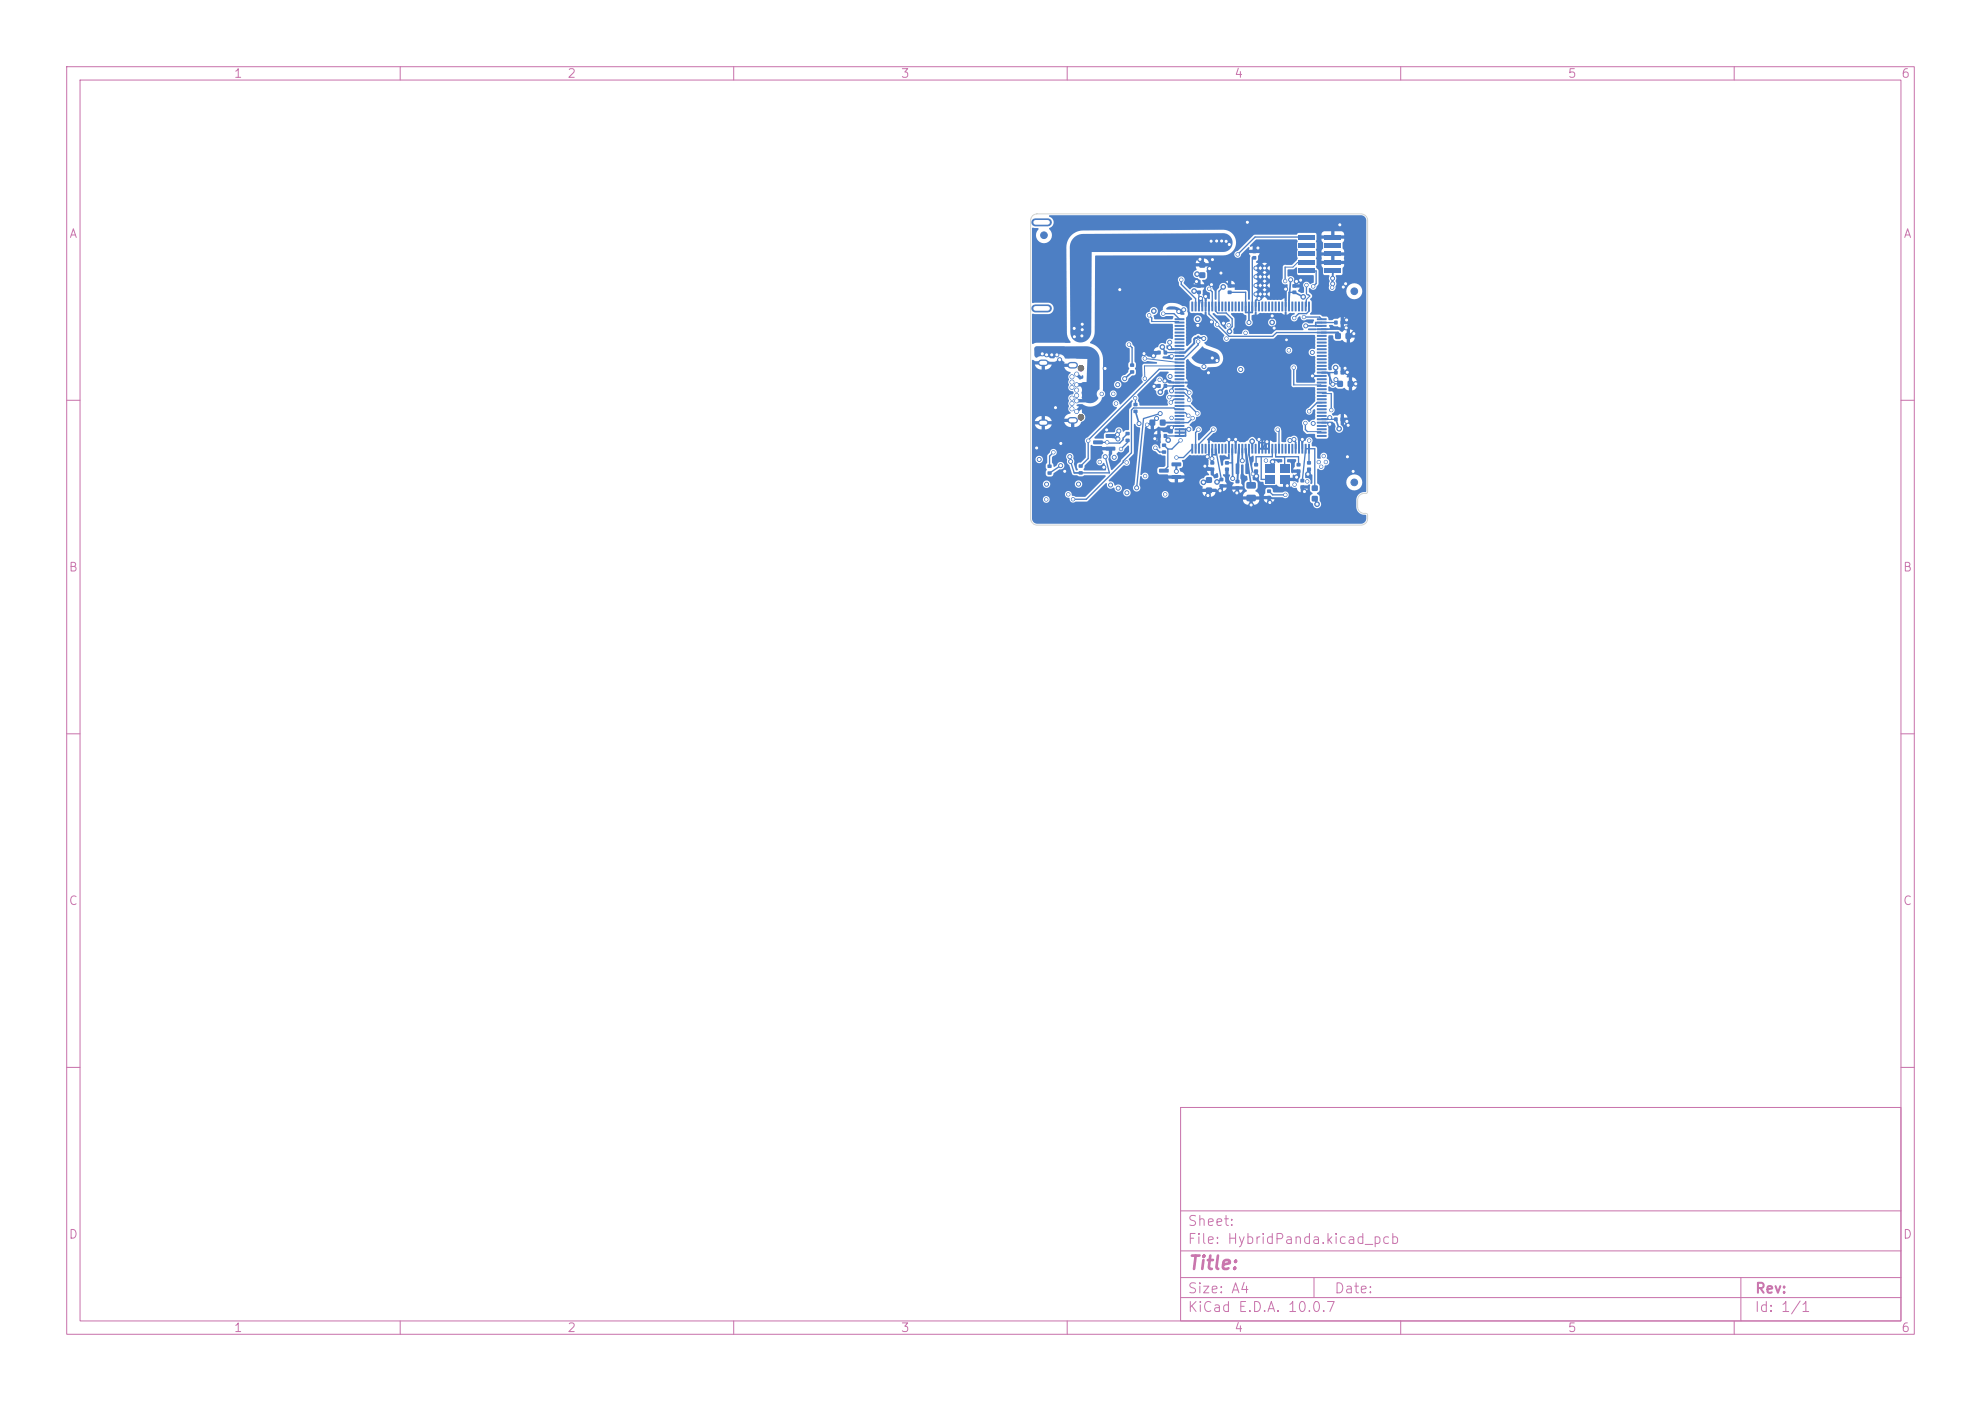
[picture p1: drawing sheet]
<svg xmlns="http://www.w3.org/2000/svg" width="297mm" height="210mm" viewBox="0 0 297 210" stroke-linecap="round" stroke-linejoin="round" font-family="sans-serif">
<defs><g id="words">
<text font-size="2" fill="#c872ab" x="178" y="190.8">Title:</text>
<g font-size="1.5" fill="#c872ab">
<text x="178" y="184.1">Sheet:</text>
<text x="178" y="186.8">File: HybridPanda.kicad_pcb</text>
<text x="178" y="197">KiCad E.D.A. 10.0.7</text>
<text x="178" y="194.2">Size: A4</text>
<text x="200" y="194.2">Date:</text>
<text x="263" y="197">Id: 1/1</text>
<text x="263" y="194.2">Rev:</text>
</g>
<g font-size="1.3" fill="#c872ab">
<text x="35" y="12">1</text>
<text x="85" y="12">2</text>
<text x="135" y="12">3</text>
<text x="185" y="12">4</text>
<text x="235" y="12">5</text>
<text x="285" y="12">6</text>
<text x="10.3" y="36">A</text>
<text x="285.3" y="36">A</text>
<text x="10.2" y="86">B</text>
<text x="285.2" y="86">B</text>
<text x="10.2" y="136">C</text>
<text x="285.2" y="136">C</text>
<text x="10.2" y="186">D</text>
<text x="285.2" y="186">D</text>
<text x="35" y="200">1</text>
<text x="85" y="200">2</text>
<text x="135" y="200">3</text>
<text x="185" y="200">4</text>
<text x="235" y="200">5</text>
<text x="285" y="200">6</text>
</g>
</g></defs>
<g fill="none" stroke="#c872ab" stroke-width=".15">
<path d="M10 10h277v190h-277zM12 12h273v186h-273zM60 10v2M110 10v2M160 10v2M210 10v2M260 10v2M10 60h2M285 60h2M10 110h2M285 110h2M10 160h2"/>
<path d="M177 166h108v32h-108zM285 160h2M60 198v2M110 198v2M160 198v2M177 194.5h108M177 191.5h108M177 187.5h108M177 181.5h108M197 191.5v3M210 198v2M260 198v2"/>
<path d="M261 191.5v6.5"/>
</g>
<g fill="#4d7fc4" stroke="#4d7fc4" stroke-width=".15">
<circle cx="189.6" cy="40.2" r=".3"/>
<circle cx="189.6" cy="41.5" r=".3"/>
<circle cx="189.6" cy="42.8" r=".3"/>
<circle cx="189.6" cy="44.1" r=".3"/>
<circle cx="188.3" cy="40.2" r=".3"/>
<circle cx="188.3" cy="41.5" r=".3"/>
<circle cx="188.3" cy="42.8" r=".3"/>
<circle cx="188.3" cy="44.1" r=".3"/>
<circle cx="161.4" cy="56.1" r=".3"/>
<circle cx="160.7" cy="56.5" r=".3"/>
<circle cx="160.7" cy="57.3" r=".3"/>
<circle cx="161.4" cy="57.7" r=".3"/>
<circle cx="160.7" cy="58.1" r=".3"/>
<circle cx="161.4" cy="58.5" r=".3"/>
<circle cx="161.4" cy="59.3" r=".3"/>
<circle cx="160.7" cy="59.7" r=".3"/>
<circle cx="161.4" cy="60.1" r=".3"/>
<circle cx="160.7" cy="60.5" r=".3"/>
<circle cx="160.7" cy="61.3" r=".3"/>
<circle cx="161.4" cy="61.7" r=".3"/>
</g>
<path d="M155.2 33.3h1.9M155.2 46.2h1.9" fill="none" stroke="#4d7fc4" stroke-width="1.2"/>
<path d="M156.1 54.4h.6M160.5 54.7h.6M156.1 63.4h.6M160.5 63h.6" fill="none" stroke="#4d7fc4" stroke-width="1"/>
<g fill="#4d7fc4">
<path d="M190 73.4h.5v.5h-.5z"/>
<path d="M190 74.4h.5v.4h-.5z"/>
<path d="M196.7 72.8h.8v.7h-.8z"/>
<path d="M196.7 74.4h.8v.7h-.8z"/>
<path d="M175.7 71.2h1.3l.1 .5-.1 .1h-1.3l-.1-.1z"/>
<path d="M175.7 69.3h1.3l.1 .5-.1 .1h-1.3l-.1-.1z"/>
<path d="M173.8 70.3h1.3l.1 .5-.1 .1-1.3-.1v-.1z"/>
<path d="M193.8 43.6h.5v.5h-.5z"/>
<path d="M193.8 42.6h.5v.5h-.5z"/>
<path d="M186.9 72.3h1.2l.2 .2v.6l-.2 .2-1.1-.1-.1-.2z"/>
<path d="M186.9 74.2h1.2l.2 .2v.6l-.2 .2-1.1-.1-.1-.2z"/>
<path d="M182.8 71.6h.6v.5h-.6z"/>
<path d="M182.8 72.6h.6v.5h-.6z"/>
<path d="M188.1 69.4h.5v.5h-.5z"/>
<path d="M188.1 70.4h.5v.5h-.5z"/>
<path d="M200 55.6h.5v.5h-.5z"/>
<path d="M201 55.6h.5v.5h-.5z"/>
<path d="M168.8 65.8h.5v.4h-.5z"/>
<path d="M168.8 64.8h.5v.4h-.5z"/>
<path d="M179.8 40.9h.9v.7h-.9z"/>
<path d="M179.8 39.3h.9v.8h-.9z"/>
<path d="M184.1 43.6h.5v.5h-.5z"/>
<path d="M184.1 42.6h.5v.5h-.5z"/>
<path d="M183.7 69.1h.5v.5h-.5z"/>
<path d="M183.7 70.1h.5v.5h-.5z"/>
<path d="M194.4 69.4h.6v.5h-.6z"/>
<path d="M194.4 70.4h.6v.5h-.6z"/>
<path d="M174.5 65.1h.5v.5h-.5z"/>
<path d="M173.5 65.1h.5v.5h-.5z"/>
<path d="M161.7 70.7h.6v.4h-.6z"/>
<path d="M161.7 69.6h.6v.5h-.6z"/>
<path d="M165.8 67h1.3l.1 .5-.1 .1-1.3-.1v-.1z"/>
<path d="M165.8 65.1h1.3l.1 .5-.1 .1-1.3-.1v-.1z"/>
<path d="M163.9 66h1.4v.5l-.1 .1h-1.2l-.1-.1z"/>
<path d="M178.6 66.5l.3 .1-.1 1.4-.2-.1z"/>
<path d="M179.1 66.5l.3 .1-.1 1.4-.2-.1z"/>
<path d="M179.6 66.5l.3 .1-.1 1.4-.2-.1z"/>
<path d="M180.1 66.5l.3 .1-.1 1.4-.2-.1z"/>
<path d="M180.6 66.5l.3 .1-.1 1.4-.2-.1z"/>
<path d="M181.1 66.5l.3 .1-.1 1.4-.2-.1z"/>
<path d="M181.6 66.5l.3 .1-.1 1.4-.2-.1z"/>
<path d="M182.1 66.5l.3 .1-.1 1.4-.2-.1z"/>
<path d="M182.6 66.5l.3 .1-.1 1.4-.2-.1z"/>
<path d="M183.1 66.5l.3 .1-.1 1.4-.2-.1z"/>
<path d="M183.6 66.5l.3 .1-.1 1.4-.2-.1z"/>
<path d="M184.1 66.5l.3 .1-.1 1.4-.2-.1z"/>
<path d="M184.6 66.5l.3 .1-.1 1.4-.2-.1z"/>
<path d="M185.1 66.5l.3 .1-.1 1.4-.2-.1z"/>
<path d="M185.6 66.5l.3 .1-.1 1.4-.2-.1z"/>
<path d="M186.1 66.5l.3 .1-.1 1.4-.2-.1z"/>
<path d="M186.6 66.5l.3 .1-.1 1.4-.2-.1z"/>
<path d="M187.1 66.5l.3 .1-.1 1.4-.2-.1z"/>
<path d="M187.6 66.5l.3 .1-.1 1.4-.2-.1z"/>
<path d="M188.1 66.5l.3 .1-.1 1.4-.2-.1z"/>
<path d="M188.6 66.5l.3 .1-.1 1.4-.2-.1z"/>
<path d="M189.1 66.5l.3 .1-.1 1.4-.2-.1z"/>
<path d="M189.6 66.5l.3 .1-.1 1.4-.2-.1z"/>
<path d="M190.1 66.5l.3 .1-.1 1.4-.2-.1z"/>
<path d="M190.6 66.5l.3 .1-.1 1.4-.2-.1z"/>
<path d="M191.1 66.5l.3 .1-.1 1.4-.2-.1z"/>
<path d="M191.6 66.5l.3 .1-.1 1.4-.2-.1z"/>
<path d="M192.1 66.5l.3 .1-.1 1.4-.2-.1z"/>
<path d="M192.6 66.5l.3 .1-.1 1.4-.2-.1z"/>
<path d="M193.1 66.5l.3 .1-.1 1.4-.2-.1z"/>
<path d="M193.6 66.5l.3 .1-.1 1.4-.2-.1z"/>
<path d="M194.1 66.5l.3 .1-.1 1.4-.2-.1z"/>
<path d="M194.6 66.5l.3 .1-.1 1.4-.2-.1z"/>
<path d="M195.1 66.5l.3 .1-.1 1.4-.2-.1z"/>
<path d="M195.6 66.5l.3 .1-.1 1.4-.2-.1z"/>
<path d="M196.1 66.5l.3 .1-.1 1.4-.2-.1z"/>
<path d="M197.4 65.2h1.4l.1 .2-1.4 .1z"/>
<path d="M197.4 64.7h1.4l.1 .2-1.4 .1z"/>
<path d="M197.4 64.2h1.4l.1 .2-1.4 .1z"/>
<path d="M197.4 63.7h1.4l.1 .2-1.4 .1z"/>
<path d="M197.4 63.2h1.4l.1 .2-1.4 .1z"/>
<path d="M197.4 62.7h1.4l.1 .2-1.4 .1z"/>
<path d="M197.4 62.2h1.4l.1 .2-1.4 .1z"/>
<path d="M197.4 61.7h1.4l.1 .2-1.4 .1z"/>
<path d="M197.4 61.2h1.4l.1 .2-1.4 .1z"/>
<path d="M197.4 60.7h1.4l.1 .2-1.4 .1z"/>
<path d="M197.4 60.2h1.4l.1 .2-1.4 .1z"/>
<path d="M197.4 59.7h1.4l.1 .2-1.4 .1z"/>
<path d="M197.4 59.2h1.4l.1 .2-1.4 .1z"/>
<path d="M197.4 58.7h1.4l.1 .2-1.4 .1z"/>
<path d="M197.4 58.2h1.4l.1 .2-1.4 .1z"/>
<path d="M197.4 57.7h1.4l.1 .2-1.4 .1z"/>
<path d="M197.4 57.2h1.4l.1 .2-1.4 .1z"/>
<path d="M197.4 56.7h1.4l.1 .2-1.4 .1z"/>
<path d="M197.4 56.2h1.4l.1 .2-1.4 .1z"/>
<path d="M197.4 55.7h1.4l.1 .2-1.4 .1z"/>
<path d="M197.4 55.2h1.4l.1 .2-1.4 .1z"/>
<path d="M197.4 54.7h1.4l.1 .2-1.4 .1z"/>
<path d="M197.4 54.2h1.4l.1 .2-1.4 .1z"/>
<path d="M197.4 53.7h1.4l.1 .2-1.4 .1z"/>
<path d="M197.4 53.2h1.4l.1 .2-1.4 .1z"/>
<path d="M197.4 52.7h1.4l.1 .2-1.4 .1z"/>
<path d="M197.4 52.2h1.4l.1 .2-1.4 .1z"/>
<path d="M197.4 51.7h1.4l.1 .2-1.4 .1z"/>
<path d="M197.4 51.2h1.4l.1 .2-1.4 .1z"/>
<path d="M197.4 50.7h1.4l.1 .2-1.4 .1z"/>
<path d="M197.4 50.2h1.4l.1 .2-1.4 .1z"/>
<path d="M197.4 49.7h1.4l.1 .2-1.4 .1z"/>
<path d="M197.4 49.2h1.4l.1 .2-1.4 .1z"/>
<path d="M197.4 48.7h1.4l.1 .2-1.4 .1z"/>
<path d="M197.4 48.2h1.4l.1 .2-1.4 .1z"/>
<path d="M197.4 47.7h1.4l.1 .2-1.4 .1z"/>
<path d="M196.1 45.2l.3 .1-.1 1.4-.2-.1z"/>
<path d="M195.6 45.2l.3 .1-.1 1.4-.2-.1z"/>
<path d="M195.1 45.2l.3 .1-.1 1.4-.2-.1z"/>
<path d="M194.6 45.2l.3 .1-.1 1.4-.2-.1z"/>
<path d="M194.1 45.2l.3 .1-.1 1.4-.2-.1z"/>
<path d="M193.6 45.2l.3 .1-.1 1.4-.2-.1z"/>
<path d="M193.1 45.2l.3 .1-.1 1.4-.2-.1z"/>
<path d="M192.6 45.2l.3 .1-.1 1.4-.2-.1z"/>
<path d="M192.1 45.2l.3 .1-.1 1.4-.2-.1z"/>
<path d="M191.6 45.2l.3 .1-.1 1.4-.2-.1z"/>
<path d="M191.1 45.2l.3 .1-.1 1.4-.2-.1z"/>
<path d="M190.6 45.2l.3 .1-.1 1.4-.2-.1z"/>
<path d="M190.1 45.2l.3 .1-.1 1.4-.2-.1z"/>
<path d="M189.6 45.2l.3 .1-.1 1.4-.2-.1z"/>
<path d="M189.1 45.2l.3 .1-.1 1.4-.2-.1z"/>
<path d="M188.6 45.2l.3 .1-.1 1.4-.2-.1z"/>
<path d="M188.1 45.2l.3 .1-.1 1.4-.2-.1z"/>
<path d="M187.6 45.2l.3 .1-.1 1.4-.2-.1z"/>
<path d="M187.1 45.2l.3 .1-.1 1.4-.2-.1z"/>
<path d="M186.6 45.2l.3 .1-.1 1.4-.2-.1z"/>
<path d="M186.1 45.2l.3 .1-.1 1.4-.2-.1z"/>
<path d="M185.6 45.2l.3 .1-.1 1.4-.2-.1z"/>
<path d="M185.1 45.2l.3 .1-.1 1.4-.2-.1z"/>
<path d="M184.6 45.2l.3 .1-.1 1.4-.2-.1z"/>
<path d="M184.1 45.2l.3 .1-.1 1.4-.2-.1z"/>
<path d="M183.6 45.2l.3 .1-.1 1.4-.2-.1z"/>
<path d="M183.1 45.2l.3 .1-.1 1.4-.2-.1z"/>
<path d="M182.6 45.2l.3 .1-.1 1.4-.2-.1z"/>
<path d="M182.1 45.2l.3 .1-.1 1.4-.2-.1z"/>
<path d="M181.6 45.2l.3 .1-.1 1.4-.2-.1z"/>
<path d="M181.1 45.2l.3 .1-.1 1.4-.2-.1z"/>
<path d="M180.6 45.2l.3 .1-.1 1.4-.2-.1z"/>
<path d="M180.1 45.2l.3 .1-.1 1.4-.2-.1z"/>
<path d="M179.6 45.2l.3 .1-.1 1.4-.2-.1z"/>
<path d="M179.1 45.2l.3 .1-.1 1.4-.2-.1z"/>
<path d="M178.6 45.2l.3 .1-.1 1.4-.2-.1z"/>
<path d="M176.1 47.7h1.4l.1 .2-1.4 .1z"/>
<path d="M176.1 48.2h1.4l.1 .2-1.4 .1z"/>
<path d="M176.1 48.7h1.4l.1 .2-1.4 .1z"/>
<path d="M176.1 49.2h1.4l.1 .2-1.4 .1z"/>
<path d="M176.1 49.7h1.4l.1 .2-1.4 .1z"/>
<path d="M176.1 50.2h1.4l.1 .2-1.4 .1z"/>
<path d="M176.1 50.7h1.4l.1 .2-1.4 .1z"/>
<path d="M176.1 51.2h1.4l.1 .2-1.4 .1z"/>
<path d="M176.1 51.7h1.4l.1 .2-1.4 .1z"/>
<path d="M176.1 52.2h1.4l.1 .2-1.4 .1z"/>
<path d="M176.1 52.7h1.4l.1 .2-1.4 .1z"/>
<path d="M176.1 53.2h1.4l.1 .2-1.4 .1z"/>
<path d="M176.1 53.7h1.4l.1 .2-1.4 .1z"/>
<path d="M176.1 54.2h1.4l.1 .2-1.4 .1z"/>
<path d="M176.1 54.7h1.4l.1 .2-1.4 .1z"/>
<path d="M176.1 55.2h1.4l.1 .2-1.4 .1z"/>
<path d="M176.1 55.7h1.4l.1 .2-1.4 .1z"/>
<path d="M176.1 56.2h1.4l.1 .2-1.4 .1z"/>
<path d="M176.1 56.7h1.4l.1 .2-1.4 .1z"/>
<path d="M176.1 57.2h1.4l.1 .2-1.4 .1z"/>
<path d="M176.1 57.7h1.4l.1 .2-1.4 .1z"/>
<path d="M176.1 58.2h1.4l.1 .2-1.4 .1z"/>
<path d="M176.1 58.7h1.4l.1 .2-1.4 .1z"/>
<path d="M176.1 59.2h1.4l.1 .2-1.4 .1z"/>
<path d="M176.1 59.7h1.4l.1 .2-1.4 .1z"/>
<path d="M176.1 60.2h1.4l.1 .2-1.4 .1z"/>
<path d="M176.1 60.7h1.4l.1 .2-1.4 .1z"/>
<path d="M176.1 61.2h1.4l.1 .2-1.4 .1z"/>
<path d="M176.1 61.7h1.4l.1 .2-1.4 .1z"/>
<path d="M176.1 62.2h1.4l.1 .2-1.4 .1z"/>
<path d="M176.1 62.7h1.4l.1 .2-1.4 .1z"/>
<path d="M176.1 63.2h1.4l.1 .2-1.4 .1z"/>
<path d="M176.1 63.7h1.4l.1 .2-1.4 .1z"/>
<path d="M176.1 64.2h1.4l.1 .2-1.4 .1z"/>
<path d="M176.1 64.7h1.4l.1 .2-1.4 .1z"/>
<path d="M176.1 65.2h1.4l.1 .2-1.4 .1z"/>
<path d="M187.8 38.4h.5v.5h-.5z"/>
<path d="M187.8 37.4h.5v.5h-.5z"/>
<path d="M200.5 57.1h.8v.8h-.8z"/>
<path d="M202.1 57.1h.8v.8h-.8z"/>
<path d="M174.5 57.6h.5v.5h-.5z"/>
<path d="M173.5 57.6h.5v.5h-.5z"/>
<path d="M195 71.8h.5v.5h-.5z"/>
<path d="M195 72.8h.5v.4h-.5z"/>
<path d="M200 62.6h.5v.5h-.5z"/>
<path d="M201 62.6h.5v.5h-.5z"/>
<path d="M200 48.1h.5v.5h-.5z"/>
<path d="M201 48.1h.5v.5h-.5z"/>
<path d="M198.6 40.2h2.4v.8h-2.4z"/>
<path d="M194.7 40.2h2.4v.8h-2.4z"/>
<path d="M198.6 39h2.4v.7h-2.4z"/>
<path d="M194.7 39h2.4v.7h-2.4z"/>
<path d="M198.6 37.7h2.4v.7h-2.4z"/>
<path d="M194.7 37.7h2.4v.7h-2.4z"/>
<path d="M198.6 36.4h2.4v.8h-2.4z"/>
<path d="M194.7 36.4h2.4v.8h-2.4z"/>
<path d="M198.6 35.2h2.4v.7h-2.4z"/>
<path d="M194.7 35.2h2.4v.7h-2.4z"/>
<path d="M196 69.1h.5v.5h-.5z"/>
<path d="M196 70.1h.5v.5h-.5z"/>
<path d="M179.5 43.6h.5v.5h-.5z"/>
<path d="M179.5 42.6h.5v.5h-.5z"/>
<path d="M170 61.4h.5v.5h-.5z"/>
<path d="M170 60.4h.5v.5h-.5z"/>
<path d="M157.1 70.7h.5v.4h-.5z"/>
<path d="M157.1 69.7h.5v.4h-.5z"/>
<path d="M185.3 71.9h.5v.5h-.5z"/>
<path d="M185.3 72.9h.5v.5h-.5z"/>
</g>
<circle cx="203" cy="72.3" r=".5" fill="#4d7fc4" stroke="#4d7fc4" stroke-width=".15"/>
<g fill="#4d7fc4">
<path d="M173.9 62.9h.8v.9h-.8z"/>
<path d="M172.4 62.9h.7v.9h-.7z"/>
<path d="M200.2 50h.8v.8h-.8z"/>
<path d="M201.8 50h.7v.8h-.7z"/>
<path d="M174.2 67.5h.6v.5h-.6z"/>
<path d="M174.2 66.5h.6v.5h-.6z"/>
<path d="M181.5 69.1h.5v.5h-.5z"/>
<path d="M181.5 70.1h.5v.5h-.5z"/>
</g>
<circle cx="203" cy="43.7" r=".5" fill="#4d7fc4" stroke="#4d7fc4" stroke-width=".15"/>
<g fill="#4d7fc4">
<path d="M169.5 55.5h.5v.5h-.5z"/>
<path d="M169.5 54.5h.5v.5h-.5z"/>
<path d="M180.8 71.6h.9v.7h-.9z"/>
<path d="M180.8 73.1h.9v.8h-.9z"/>
<path d="M189.7 71.3h1.4v1.2h-1.4z"/>
<path d="M191.9 71.3h1.4v1.2h-1.4z"/>
<path d="M191.9 69.6h1.4v1.2h-1.4z"/>
<path d="M189.7 69.6h1.4v1.2h-1.4z"/>
</g>
<circle cx="156.5" cy="35.3" r=".5" fill="#4d7fc4" stroke="#4d7fc4" stroke-width=".15"/>
<g fill="#4d7fc4">
<path d="M174.5 52.6h.5v.5h-.5z"/>
<path d="M173.5 52.6h.5v.5h-.5z"/>
<path d="M185.3 69.5h.5v1.4l-.1 .2-.4-.1z"/>
<path d="M186.7 69.5h.5l.1 1.4-.1 .2-.5-.1z"/>
</g>
<g fill="#4d7fc4" stroke="#4d7fc4" stroke-width=".15">
<circle cx="194" cy="65.9" r=".3"/>
<circle cx="165.7" cy="68.5" r=".3"/>
<circle cx="179" cy="43.6" r=".35"/>
<circle cx="179.5" cy="41.1" r=".35"/>
<circle cx="200.8" cy="64.3" r=".35"/>
<circle cx="195.8" cy="48.9" r=".3"/>
<circle cx="195.4" cy="44.5" r=".35"/>
<circle cx="186" cy="55.4" r=".3"/>
<circle cx="198.1" cy="70" r=".25"/>
<circle cx="181.7" cy="68.8" r=".3"/>
<circle cx="186.3" cy="69.1" r=".3"/>
<circle cx="159" cy="69.8" r=".3"/>
<circle cx="182.5" cy="72.2" r=".35"/>
<circle cx="187.7" cy="66.2" r=".35"/>
<circle cx="175.1" cy="66" r=".35"/>
<circle cx="190.7" cy="48.3" r=".35"/>
<circle cx="155.8" cy="68.9" r=".3"/>
<circle cx="184.8" cy="71.7" r=".3"/>
<circle cx="183.9" cy="50.7" r=".25"/>
<circle cx="170.8" cy="63.5" r=".3"/>
<circle cx="200.3" cy="56.9" r=".3"/>
<circle cx="178.2" cy="64.4" r=".3"/>
<circle cx="199.4" cy="62.6" r=".3"/>
<circle cx="196.9" cy="63.5" r=".3"/>
<circle cx="196.8" cy="52.8" r=".3"/>
<circle cx="199.8" cy="57.6" r=".3"/>
<circle cx="176.4" cy="70.7" r=".3"/>
<circle cx="167.7" cy="64.6" r=".3"/>
<circle cx="167.6" cy="65.8" r=".3"/>
<circle cx="193.5" cy="41.9" r=".3"/>
<circle cx="167.6" cy="57.7" r=".3"/>
<circle cx="167.5" cy="65.1" r=".3"/>
<circle cx="180.5" cy="50.7" r=".3"/>
<circle cx="168.6" cy="56.8" r=".3"/>
<circle cx="160.4" cy="68.5" r=".3"/>
<circle cx="193.4" cy="66" r=".3"/>
<circle cx="174.3" cy="52" r=".35"/>
<circle cx="197.5" cy="75.6" r=".35"/>
<circle cx="160.5" cy="69.2" r=".3"/>
<circle cx="167" cy="68.5" r=".3"/>
<circle cx="187.3" cy="48.3" r=".3"/>
<circle cx="180" cy="44.7" r=".3"/>
<circle cx="200.2" cy="55.1" r=".35"/>
<circle cx="199.8" cy="41.7" r=".3"/>
<circle cx="175.6" cy="58.6" r=".3"/>
<circle cx="199.8" cy="42.5" r=".3"/>
<circle cx="180.4" cy="72.3" r=".35"/>
<circle cx="174" cy="58.8" r=".35"/>
<circle cx="199.7" cy="43.1" r=".25"/>
<circle cx="181.6" cy="42.7" r=".3"/>
<circle cx="185.3" cy="65.9" r=".3"/>
<circle cx="201.9" cy="48" r=".35"/>
<circle cx="201.8" cy="49.1" r=".3"/>
<circle cx="159.6" cy="70.6" r=".3"/>
<circle cx="187" cy="33.3" r=".3"/>
<circle cx="158.2" cy="61.1" r=".3"/>
<circle cx="175.6" cy="64.1" r=".3"/>
<circle cx="175.3" cy="52.1" r=".3"/>
<circle cx="195.6" cy="73.7" r=".35"/>
<circle cx="202" cy="55.8" r=".35"/>
<circle cx="195" cy="42" r=".3"/>
<circle cx="190" cy="66.2" r=".35"/>
<circle cx="196.8" cy="56.3" r=".3"/>
<circle cx="188.6" cy="37.2" r=".35"/>
<circle cx="187.6" cy="75.7" r=".35"/>
<circle cx="190.7" cy="47.3" r=".35"/>
<circle cx="183.1" cy="40.9" r=".3"/>
<circle cx="184.3" cy="65.9" r=".3"/>
<circle cx="183.4" cy="48.5" r=".3"/>
<circle cx="173" cy="57.9" r=".35"/>
<circle cx="199.4" cy="63.6" r=".3"/>
<circle cx="192.8" cy="43.3" r=".3"/>
<circle cx="203.3" cy="57.5" r=".35"/>
<circle cx="202" cy="68.5" r=".3"/>
<circle cx="201.4" cy="43" r=".3"/>
<circle cx="179.6" cy="48.8" r=".3"/>
<circle cx="181.3" cy="40.3" r=".35"/>
<circle cx="167.9" cy="43.4" r=".3"/>
<circle cx="196.1" cy="71.1" r=".35"/>
<circle cx="181.2" cy="55.9" r=".3"/>
<circle cx="165.7" cy="55.2" r=".3"/>
<circle cx="201.7" cy="42.5" r=".3"/>
<circle cx="185.4" cy="73.9" r=".35"/>
<circle cx="165.5" cy="70" r=".3"/>
<circle cx="181" cy="68.5" r=".3"/>
<circle cx="181.8" cy="38.9" r=".3"/>
<circle cx="173.4" cy="62.7" r=".3"/>
<circle cx="173.1" cy="65.8" r=".35"/>
<circle cx="191" cy="49.2" r=".3"/>
<circle cx="174.6" cy="57.1" r=".3"/>
<circle cx="190.4" cy="75.3" r=".35"/>
<circle cx="201.7" cy="55.2" r=".3"/>
<circle cx="172.9" cy="53.3" r=".35"/>
<circle cx="180.6" cy="69.9" r=".35"/>
<circle cx="194.4" cy="71.5" r=".35"/>
<circle cx="201.9" cy="63.2" r=".35"/>
<circle cx="195.3" cy="65.9" r=".3"/>
<circle cx="175.7" cy="53.4" r=".25"/>
<circle cx="190.8" cy="69.2" r=".35"/>
<circle cx="202.1" cy="63.7" r=".3"/>
<circle cx="180.8" cy="44.4" r=".3"/>
<circle cx="179.4" cy="42.2" r=".35"/>
<circle cx="202.9" cy="70.7" r=".3"/>
<circle cx="181.1" cy="74.3" r=".35"/>
<circle cx="200.9" cy="33.7" r=".3"/>
<circle cx="187.9" cy="71" r=".25"/>
<circle cx="203" cy="50" r=".35"/>
<circle cx="192.9" cy="50.9" r=".23"/>
<circle cx="171.5" cy="53" r=".3"/>
<circle cx="159" cy="66.5" r=".3"/>
<circle cx="188.4" cy="71.4" r=".35"/>
<circle cx="194.4" cy="42.2" r=".35"/>
<circle cx="188.8" cy="44.7" r=".3"/>
<circle cx="165.9" cy="64.4" r=".3"/>
<circle cx="179.9" cy="38.9" r=".35"/>
<circle cx="188.8" cy="65.9" r=".3"/>
<circle cx="158.9" cy="53.9" r=".3"/>
<circle cx="155.4" cy="67.1" r=".3"/>
<circle cx="182.9" cy="73.6" r=".35"/>
<circle cx="172" cy="63.7" r=".25"/>
<circle cx="181.6" cy="48.3" r=".3"/>
<circle cx="193" cy="72.8" r=".35"/>
<circle cx="179.5" cy="62" r=".25"/>
<circle cx="161.7" cy="72.6" r=".3"/>
<circle cx="180.5" cy="55" r=".3"/>
<circle cx="167.6" cy="73.2" r=".3"/>
<circle cx="181.8" cy="53.7" r=".3"/>
<circle cx="166.5" cy="72.7" r=".3"/>
<circle cx="182.5" cy="54" r=".3"/>
<circle cx="175.4" cy="51.3" r=".3"/>
<circle cx="175.4" cy="56.4" r=".3"/>
<circle cx="156.9" cy="72.6" r=".3"/>
<circle cx="169" cy="73.9" r=".3"/>
<circle cx="173.9" cy="62" r=".3"/>
<circle cx="177.5" cy="46.4" r=".3"/>
<circle cx="176.7" cy="46.7" r=".3"/>
<circle cx="170.4" cy="73.1" r=".3"/>
<circle cx="173.2" cy="67.1" r=".25"/>
<circle cx="168.1" cy="67.3" r=".25"/>
<circle cx="165.2" cy="59.1" r=".25"/>
<circle cx="194" cy="55.1" r=".25"/>
<circle cx="184.3" cy="36.6" r=".3"/>
<circle cx="181.6" cy="36.2" r=".3"/>
<circle cx="161.1" cy="50.5" r=".3"/>
<circle cx="193.2" cy="52.5" r=".25"/>
<circle cx="161.1" cy="49.2" r=".3"/>
<circle cx="182.4" cy="36.1" r=".3"/>
<circle cx="162.3" cy="49.4" r=".3"/>
<circle cx="162.2" cy="50.3" r=".3"/>
<circle cx="183.8" cy="36.2" r=".3"/>
<circle cx="162.3" cy="48.6" r=".3"/>
<circle cx="183.2" cy="36.1" r=".3"/>
<circle cx="199.6" cy="61.5" r=".25"/>
<circle cx="171.6" cy="53.7" r=".25"/>
<circle cx="171.6" cy="56.8" r=".25"/>
<circle cx="169.3" cy="51.6" r=".25"/>
<circle cx="179.6" cy="51.2" r=".25"/>
<circle cx="181.9" cy="64.4" r=".25"/>
<circle cx="189.8" cy="69" r=".25"/>
<circle cx="173.9" cy="56.9" r=".25"/>
<circle cx="194" cy="47.7" r=".25"/>
<circle cx="175.7" cy="62.6" r=".25"/>
<circle cx="195.5" cy="47.5" r=".25"/>
<circle cx="167.3" cy="60.5" r=".25"/>
<circle cx="170.2" cy="59.7" r=".25"/>
<circle cx="166.9" cy="59" r=".25"/>
<circle cx="178.3" cy="60" r=".25"/>
<circle cx="194.1" cy="72.6" r=".25"/>
<circle cx="179.7" cy="64.4" r=".25"/>
<circle cx="197.7" cy="69.3" r=".25"/>
<circle cx="196.3" cy="66" r=".25"/>
<circle cx="174.7" cy="74.1" r=".25"/>
<circle cx="172.3" cy="47.3" r=".25"/>
<circle cx="198.8" cy="69.3" r=".25"/>
<circle cx="176.4" cy="68.6" r=".25"/>
<circle cx="196" cy="72.2" r=".25"/>
<circle cx="198.5" cy="68.4" r=".25"/>
<circle cx="174.4" cy="47" r=".25"/>
<circle cx="171.7" cy="71.4" r=".25"/>
<circle cx="184.3" cy="49.7" r=".35"/>
<circle cx="173" cy="46.6" r=".35"/>
<circle cx="186.7" cy="49.9" r=".25"/>
<circle cx="195.9" cy="42.7" r=".25"/>
<circle cx="156.3" cy="53" r=".3"/>
<circle cx="157.7" cy="53.2" r=".3"/>
<circle cx="156.9" cy="53.2" r=".3"/>
<circle cx="158.5" cy="53.2" r=".3"/>
<circle cx="160.2" cy="74.1" r=".25"/>
<circle cx="175.5" cy="60.3" r=".25"/>
<circle cx="156.9" cy="74.9" r=".25"/>
<circle cx="175.3" cy="59.5" r=".25"/>
<circle cx="157.9" cy="67.8" r=".25"/>
<circle cx="178.3" cy="58.9" r=".25"/>
<circle cx="178.2" cy="62.3" r=".25"/>
<circle cx="164.9" cy="69.3" r=".25"/>
<circle cx="160.9" cy="74.8" r=".25"/>
<circle cx="163.2" cy="66.1" r=".25"/>
<circle cx="179.6" cy="47.9" r=".35"/>
<circle cx="184.2" cy="48.7" r=".25"/>
<circle cx="183.4" cy="43" r=".35"/>
<circle cx="185.6" cy="38.1" r=".25"/>
<circle cx="191.6" cy="64.4" r=".25"/>
<circle cx="192.7" cy="74.2" r=".25"/>
<circle cx="195.7" cy="63.4" r=".25"/>
<circle cx="177" cy="66" r=".25"/>
<circle cx="168.9" cy="69.3" r=".25"/>
<circle cx="166" cy="66.3" r=".25"/>
<circle cx="196.3" cy="61.7" r=".25"/>
<circle cx="178.8" cy="62.7" r=".25"/>
<circle cx="182.5" cy="48.6" r=".25"/>
<circle cx="181.3" cy="43.3" r=".25"/>
<circle cx="196.9" cy="42.9" r=".25"/>
<circle cx="177.1" cy="41.9" r=".25"/>
<circle cx="192.7" cy="42.1" r=".25"/>
</g>
<g fill="none" stroke="#4d7fc4" stroke-width=".25">
<path d="M179.9 38.9l.4 .8M188.6 37.2l-.5 .5M169.7 55.8l-1.1 1M173.8 57.9h-.8M173.8 52.9l-.9 .4M174.3 52l.4 .9M174.6 57.1l1.3 .3h.9M174.7 57.9l-.7 .9M175.3 52.1l.6 .3h.9M176.8 57.9h-.9l-.3 .7M179 43.6l.8 .2M179.4 42.2l.4 .7"/>
<path d="M179.5 41.1l.8 .1M180 44.7l-.2 .3M180 44.7l.3 .3v.9M180 44.7h-.2v1.2M180.8 44.4v1.5M181.3 40.3l3.1 2.6M186.8 45.9v.9h1v-.9M187.3 45.9v2.4M188.8 44.7l-.5 .3v.9M192.8 43.3v2.6M193.5 41.9l-.2 4M194.1 43.8l1.3 .7"/>
<path d="M194.4 42.2l-.3 .7M195.8 48.9h2.4M196.8 56.4h1.4M198.2 48.4h-.9v.5M198.2 55.9h.9l.7 1.7M199.8 40.6l-.1 2.5M200.2 55.1l.1 .8M200.3 56.9l.6 .6zM201.8 49.1l-3.6 .3M201.9 48l-.7 .4M202 55.8l-.8 .1M202.5 57.5h.8"/>
<path d="M203 50l-.9 .4M167.5 65.1l-1 .3 1.1 .4M170.2 61.7l.6 1.8M173.4 62.7l-.6 .7-.8 .3M173.8 65.4l-.7 .4M174.7 65.4l.4 .6M176.4 69.6v1.1M176.8 64.4h1.4M176.8 64.9h.9M176.8 63.9h-.9l-.3 .2M177.7 64.4v1h-.9M180.6 69.9l1.2 .4"/>
<path d="M181.3 72l-.9 .3M181.3 67.3v.9l-.3 .3M181.3 73.5l-.2 .8M181.8 68.2v1.2M181.8 67.3v.9M182.3 67.3v.9h-.5M183.1 71.9l-.6 .3M183.1 72.8l-.2 .8M184.3 65.9v1.4M184.8 67.3v4.4M185.3 65.9v1.4M185.5 73.1l-.1 .8"/>
<path d="M186.3 67.3v1.8M186.8 67.3l.8 5.5M187.3 67.3v.9l.6 2.8M187.6 74.7v1M187.7 66.2l.1-.3v1.4M188.3 70.6l.1 .8M188.8 66.4h1.5v.9M188.8 65.9v1.4M189.3 66.4v.9M189.8 66.4v.9M190.3 74.6l.1 .7M190.8 69.2l-.4 1"/>
<path d="M192.6 71.9l.4 .9M194 65.9l.3 .5v.9M194.7 70.6l-.3 .9M194.8 67.3v-1.4h.5v1.4M195.3 73l.3 .7M196.3 70.3l-.2 .8M197.1 74.8l.4 .8M198.2 63.4h.9l.3 .2M199.4 62.6l-.3 .3h-.9M200.3 62.9l.5 1.4M201.2 62.9l.7 .3"/>
</g>
<g fill="none" stroke="#4d7fc4" stroke-width=".2">
<path d="M187 33.3l-.5 .5v1.2M188.1 38.6h-.3v7.3M195.9 35.5h-7.7l-2.6 2.6M200.9 33.7l-.4 .3M169.3 51.7l.4 .4v2.6M170.2 59.7v.9M172.3 47.3l.4 .4v.5M174.4 47h1.6l.8 .9M174.7 57.9h2.1M174.7 52.9h2.1M176.8 58.9h.7l.8 .7v.4M176.8 59.9h-.8l-.5 .4"/>
<path d="M176.8 59.4h-1.3l-.2 .1M176.8 58.4h1l.5 .5M176.8 55.4h-3l-10.6 10.6-.1 2.7-1.1 1.2M177.1 41.9v.7l2.2 2.2v1.1M179.6 51.2v.5l-2.1 2.2h-.7M179.8 43.8v2.1l.2-1.2M181.3 45.9v1.2l1.2 1.2v.3l1.8 1.8h6.5l.6-.5h6.8M181.3 43.3l.5 .5v2.1M182.3 45.9v.7l.2 .3h1.3l.9 .9v1.2l-.4 .4v.3M183.4 43l-.6 .7v2.2M184.4 43.8h2.4v2.1M192.7 40v2.1"/>
<path d="M194 55.1v2.6M194.1 43.8h-.8v2.1M195.5 47.5h2.3l.4 .4M195.8 45.1v.7v.1M195.9 42.7v1.3M195.9 40.6h1.4v1.9l-.4 .4M196.2 44.2l.2 .2M196.3 45.9v.7l-.4 .4h-1.2l-.7 .7M198.2 55.9h2.1M198.2 48.4h2.1M199.4 55.9v1.6h1.5M199.6 59v2.5"/>
<path d="M199.8 40.6l-.1 2.5M157.9 67.8l-.5 .6v1.5M159 69.8l-1.6 1.1M165.7 68.5l.6 2.4h-5.3l-.5-1.7M166.5 65.4l.2 .2h.3M169.1 66v.3l-1 1M169.1 65l-.7 .7v.2l-.5 .5-3.3-.1M173.2 67.1l.6 .7h.7M173.9 62l-2.5 .7-1 10.4M174.5 66.7l.6 .6M175.1 67.3v2.7l-.6 .6M176.8 64.4v1h-2.1"/>
<path d="M176.8 60.9h1.6l1.1 1.1M176.8 61.9h.9l.5 .4M176.8 61.4h-.6l-.2-.2h-6.1l-.3 .3v6.4l-1.2 1.2v.2l-5.5 5.5h-2M177 66l-1.3 1.3h-.6M178.8 67.3l-1.4 1.3h-1M178.8 62.7l-.7 .7h-1.3M179.7 64.4l-.4 .4v2.5M181.8 67.3v2.1M181.9 64.4l-2.1 2.2v.7M182.3 67.3l.8 4.6M184.8 67.3v2.1h-.8M189.1 68.5v3.4h1.3"/>
<path d="M190.3 73.6l.5 .6h1.9M190.8 67.3v1.2h-2.5v1.2M191.3 67.3v1.2h3.4v1.2M191.6 64.4l.2 .2v2.7M192.6 68.5v1.7M195.3 72l.5-4.7h1.3v5.9M195.7 63.4v1l.3 .3M196.3 67.3v2.1M198.2 62.9h2.1M198.2 60.4h-.7l-1.2 1.1v.2"/>
</g>
<path d="M180.5 50.8l-.7-.1-.2-.2-.2 .2h-.2l-.2 .2v.6l-1.4 1.4h-.8M198.2 49.9h2.4v.5M198.3 47v-1.2l.5-.5h1.2l.5 .5v1.2M174.3 63.4h2.5M185.5 70.3l.3-3-.3 4.9M186.8 67.3l.2 3" fill="none" stroke="#4d7fc4" stroke-width=".3"/>
<path d="M201.7 42.5v.2l-.3 .3v3.2l-.9 .8" fill="none" stroke="#4d7fc4" stroke-width=".6"/>
<path d="M190 66.2l-.7 1.1" fill="none" stroke="#4d7fc4" stroke-width=".24"/>
<path d="M195.9 39.3h-1.4l-.7 .7h-1.1M171.6 53.7l5.2 .7M172.7 48.2h4l.1 .2M176.8 54.9h-5.2v1.9M194 57.7h4l.2 .2M195.9 44l.3 .2M196.4 44.4l-.6 .5v.2M198.2 58.9l.1 .1h1.3M196 64.7h2l.2 .2" fill="none" stroke="#4d7fc4" stroke-width=".15"/>
<path d="M161.4 57.7h1.6M163.5 60l-.1 .1h-2" fill="none" stroke="#4d7fc4" stroke-width=".5"/>
<g fill="#4d7fc4">
<path d="M196 70.4h.5v.7l.3 .1v1.2l-.3 .2-.1-.2a.55 .55 0 0 0-.1-.6 .55 .55 0 0 0-.6-.1v-.5l.1-.1h.2z"/>
<path d="M163.6 66.7l.4 .2h1.2l.1 .1h1.1l.1 .3h.2v.7a.59 .59 0 0 0-.1 .9 .59 .59 0 0 0 .9 0 .59 .59 0 0 0-.1-.9l.3-.3a.6 .6 0 0 0 .9-.4l.5-.5h.1l.1 .9-2.5 2.7h-.2l-.4-1.5v-1.4h-.9l.1 .4-.2 .4-.1 .4a.54 .54 0 0 0-.7 .4 .54 .54 0 0 0 .4 .7 .54 .54 0 0 0 .7-.4l.1 .1 .2 .9-.1 .1h-3.1a.21 .21 0 0 1-.2-.2 .21 .21 0 0 1 .2-.2v-.3l.9-.9z"/>
<path d="M187.4 68.5l.4-.2 .2 .1v.7l-.2 .3v.3a.12 .12 0 0 1-.2 .1 .12 .12 0 0 1-.1-.1z"/>
<path d="M182.9 68.3l.6-.1 .6 .3v-.4a.14 .14 0 0 1 .2-.1 .14 .14 0 0 1 .1 .2l-.1 .6-.8 .1-.1 .2v.6l-.2 .1-.1-.1z"/>
<path d="M190.8 68.8h1.3l.1 .4-.6 .2-.3-.3h-.5z"/>
<path d="M164.1 65.5l5.5-5.5h.2v.1l-.1 .3v.5l-.4 .5v3l-.6 .1-.2 .2a.14 .14 0 0 1-.2 0 .14 .14 0 0 1 0-.2 .59 .59 0 0 0-.7-.4 .59 .59 0 0 0-.5 .7h-1.4l-.2 .3-.1 .7-1.2-.1z"/>
<path d="M170.5 59.1l3.4-3.4h1.2a.14 .14 0 0 1 .1 .2 .14 .14 0 0 1-.1 .1 .6 .6 0 0 0-.2 .7 .6 .6 0 0 0 .7 .3v.2h.3a.14 .14 0 0 1 .2 .1 .14 .14 0 0 1-.1 .2h-.7l-.3-.2-.6-.1a.53 .53 0 0 0-.4-.7 .53 .53 0 0 0-.6 .5l-.4 .6h.7l.1 .4-.2 .1h-.6l.3 .5a.66 .66 0 0 0 .7 .8 .66 .66 0 0 0 .6-.8l.2-.2h.2l.2 .6a.64 .64 0 0 0-.1 1.1v.6l-.1 .1h-4.1l-.3-.7a.74 .74 0 0 0-.1-.8z"/>
<path d="M174.3 53.5l.7-.1 .3-.2h.4l.1 .1 .1 .3-.2 .3-1.3-.2z"/>
<path d="M174.9 51.8l.7 .1v.3h.3a.15 .15 0 0 1 .2 .1 .15 .15 0 0 1-.1 .2h-.7l-.4-.2z"/>
<path d="M184.6 47l1.7-.1 .6 .4-.1 .7a.58 .58 0 0 0 .1 .8 .58 .58 0 0 0 .8-.1 .58 .58 0 0 0-.1-.8l.1-.7a.35 .35 0 0 0 .4-.1 .35 .35 0 0 0 0-.3l.1-.1h.2v.5l.6-.3h3l.6 .3v-.4l.1-.1 .2 .1v.4l.6-.3h.4a.14 .14 0 0 1 .2 .1 .14 .14 0 0 1-.1 .2 .52 .52 0 0 0-.5 .6 .52 .52 0 0 0 .6 .4 .52 .52 0 0 0 .5-.6l.2-.2 .2 .1a.55 .55 0 0 0 .3 .5 .55 .55 0 0 0 .6-.1h1l.1 .1-.1 .2h-5.6v-.1a.61 .61 0 0 0-1-.2 .61 .61 0 0 0 .3 1 .61 .61 0 0 0 .7-.7h5.6l-.1 .3h-.6a.59 .59 0 0 0-.9 0 .59 .59 0 0 0 .1 .9l-.1 .1h-4l-.7 .6-3.3-.1a.55 .55 0 0 0-.5-.6 .55 .55 0 0 0-.6 .6h-1.3v-.6l.2-.4v-1.2l-.5-.7z"/>
<path d="M196.1 49.3l1.2-.1 .1 .2-.1 .1h-1.1l-.1-.1z"/>
<path d="M181.8 47l.2-.1 .5 .4h1.2l.6 .6v.3a.57 .57 0 0 0-.5 .3 .57 .57 0 0 0 .1 .7l-.1 .1h-.1l-.7-.6-.2-.6-1-1z"/>
<path d="M193.1 40.4h.8l.5-.3 .1 1 .1 .1 2.3 .1 .1 1-.6 .3a.55 .55 0 0 0-.8-.3 .55 .55 0 0 0-.1 .9v.6l-.1 .1h-.3l-.4-.2-.1-.2 .3-.4h-.8v-.4l.1-.1h.7a.74 .74 0 0 0-.8-.6 .7 .7 0 0 0-1-.6z"/>
<path d="M154.7 34.2h1a1.6 1.6 0 0 0 0 1.9 1.22 1.22 0 0 0 1.7-.1 1.22 1.22 0 0 0-.1-1.7v-.1a.86 .86 0 0 0 .7-.9 .86 .86 0 0 0-.6-.8l-.1-.1 .1-.1h46.6h.4l.3 .3 .1 .3v2.2h-3.3l-.1-.3-.3-.1h-1v.6h-.5v-.6h-1.1l-.3 .2-.1 .4h3.4v-.2h3.3v.9h-3.3v-.2h-3.4l.1 .3 .2 .3v.8l-.2 .3-.1 .3h3.4v-.3l-.2-.3v-.8l.2-.4h3.3v2.5h-3.3v-.2h-1.4v.8h-.5v-.8h-1.5v.8h3.4v-.6h3.3v1.3h-3.3v-.2h-3.4l.1 .4 .2 .2v1l.9 .1-.1 .3 .2 .6-.2 .3 .1 .3a.54 .54 0 0 0 .4 .8 .54 .54 0 0 0 .5-.7l.2-.3-.2-.4 .1-.4v-.5l.1-.1h.8l.1-1 .2-.4h3.3v3.9h-.6a1.2 1.2 0 0 0-1.7-1.1 1.2 1.2 0 0 0-.2 2 1.2 1.2 0 0 0 1.9-.6v-.3h.6v4.4h-2.8l-.1-.3-.4-.3v.6h3.3v.5h-3.3v.6l.4-.3 .1-.3h2.8v1.5h-1.7a.71 .71 0 0 0-.7-.7v.7h2.4v.6l-2.4-.1v.7a.72 .72 0 0 0 .7-.6h1.7v4.9h-2.8l-.1-.3-.4-.3v.6h3.3v1.6h-1.4a.71 .71 0 0 0-.7-.6h-.7l-.1-.2 .1-.3h-.7l-.1-.2-.2-.1v-.8h-.1a.66 .66 0 0 0-.9-.5 .66 .66 0 0 0-.4 .9l-.4 .1-.1-.4v-4.5l.1-.3h.6h.1a.62 .62 0 0 0 .4 .8h.6l.3-.1 .4 .3h.3v-1.9l-.3 .1-.4 .3-.5-.4h-1.2l-.2-.1 .1-.2-.2-.3 .2-.1h.3l.3 .2h.6l.4 .3v-1.7l-.4 .3h-.6l-.3 .2h-.4l-.1-.1-.1-.3-.2-.1-.6-.1-.4-.2-1.5-.1 .3-.5v-1.4l-.3-.3 .3-.6-.5-.5v-.5l.2-.1a.57 .57 0 0 0 .6 .2 .57 .57 0 0 0 .4-.5l.3-.4v-1.9l-.4-.6 .1-.3-.1-1 .1-.2-.1-1.1 .1-.2-.1-1 .1-1.1-.2-.2h-2.5l-.4 .3h-6.2l-2.5 2.4a.53 .53 0 0 0-.5 .6 .53 .53 0 0 0 .5 .5 .53 .53 0 0 0 .5-.6l1.1-1.1a.14 .14 0 0 1 .1 .1 .14 .14 0 0 1 0 .2l-.1 .1h.6v-.5l-.2 .1a.13 .13 0 0 1-.2 0 .13 .13 0 0 1 0-.2l1-.9 6.1 .1 .1 .2-.1 .2 .1 1h-5.7l-.3-.4-.3-.1v.5h6.3l-.1 .3 .1 1.1-.6 .7h-4l-.3-.1-.5 .1 .4 .3 .4-.3h4l-.2 .2h-1.3l-.2 .4h-1.9l-.1-.3-.3 .4h-.3a.15 .15 0 0 0-.1-.2 .15 .15 0 0 0-.2 .2h-.2l-.3-.3-.3 .3 .3 .3 .3-.3h.2a.15 .15 0 0 0 .2 .1 .15 .15 0 0 0 .1-.1h.3l.3 .4 .1-.5h1.9v.7h-2.4l-.3-.3-.3 .3 .3 .3 .3-.3h2.4v.6h-1.9l-.1-.3-.3 .4-.4-.2-.2 .2h-.2l-.3-.3-.3 .3 .3 .3 .3-.3h.2a.15 .15 0 0 0 .2 .1 .15 .15 0 0 0 .1-.1h.3l.3 .4 .1-.5h1.9v.3l-.1 .4h-2.3l-.3-.3-.3 .3 .3 .3 .3-.3h2.3a.64 .64 0 0 0 .8 .5l.1 .1h-2.7l-.1-.3-.3 .4-.4-.2-.2 .2h-.2l-.3-.3-.3 .3 .3 .3 .3-.3h.2a.15 .15 0 0 0 .2 .1 .15 .15 0 0 0 .1-.1h.3l.3 .4 .1-.5h2.7l-.1 .7h-3.1l-.3-.3-.3 .3 .3 .3 .3-.3h3.1l-.1 .6h-2.5l-.1-.3-.3 .4-.3-.1a.15 .15 0 0 0-.1-.1 .15 .15 0 0 0-.2 .2h-.2l-.3-.3-.3 .3 .3 .3 .3-.3h.2a.15 .15 0 0 0 .2 .1 .15 .15 0 0 0 .1-.1h.3l.3 .4 .1-.5h2.5v1.1l-.1 .1-.2-.1v-.4l-.6 .3-2-.1-.4-.5-.4 .5-.2 .1-.3-.1-.4-.5 .1-.3-.1-.3 .3-.4-.3-.3 .1-.3-.1-.3 .3-.4-.3-.3 .2-.3-.2-.3 .3-.4-.3-.3v-.1a.21 .21 0 0 0 .1-.2 .21 .21 0 0 0-.1-.2l.4-.5-.4-.1v-.2l.3-.3v-.5l.3-.5h-1.7l.3 .4-.1 1.1h-6.2a.71 .71 0 0 0-.7-.7v.7h-.5v-.7a.71 .71 0 0 0-.7 .7h8.1v.6l-8.1-.1 .1 .6a.65 .65 0 0 0-.5 .8 .65 .65 0 0 0 .7 .5l.4 .2v.6h-.5v-.5l-.3 .1-.3 .4h1.7l-.4-.5 .5-.2 .2-.2 .1-.7-.2-.4 .4-.4v-.2h6.2v2.6h-2.2a.64 .64 0 0 0-.6-.5v.5h2.8v2.3h-.2l-.1-.1v-1l-.1-.3h-1.8l-.1-.1 .1-.3h-.7l-.1-.2-.3-.1v-.7l-.5 .3a.74 .74 0 0 0-.9 .8l-.3 .3v1.3l-.1 .1-.2-.1v-1.2l-.3-.3a.54 .54 0 0 0-.6-.5 .54 .54 0 0 0-.5 .6 .54 .54 0 0 0 .7 .5v.9h-.2l-.3-.1v.4a.14 .14 0 0 1-.2 .1 .14 .14 0 0 1-.1-.2v-.3l-.3-.5v-.7l.3-.4-1.7-.1-.5 .4-.9-.9v-.1a.53 .53 0 0 0 0-.8 .53 .53 0 0 0-.8 0 .53 .53 0 0 0 0 .8l.1 .4 1.9 2v.1l-.3 .3v1.6l.2 .1h1.4l.6 .3v-.4a.15 .15 0 0 1 .1-.2 .15 .15 0 0 1 .2 .2v.4l.6 .6h-1.3l-.1-.2a.61 .61 0 0 0-1-.2 .61 .61 0 0 0 .3 1 .61 .61 0 0 0 .8-.6h1.3l.5 .5a.71 .71 0 0 0 .5 .9l1.1 1.1a.55 .55 0 0 0 0 .9 .55 .55 0 0 0 .9-.4h6.4l.7-.6h5.5l.1 1.9-.1 .2h-.4l-.4 .1h-2.6a.51 .51 0 0 0-.7-.3 .51 .51 0 0 0 0 .8 .51 .51 0 0 0 .7-.3v-.2h2.6a.58 .58 0 0 0 0 .8 .58 .58 0 0 0 .8 .1l.1 .3v2l-.3 .6h.4a.15 .15 0 0 1 .2 .2 .15 .15 0 0 1-.2 .1h-.4l.3 .6-.1 .3h-2.7l-.1-.2v-1.7a.51 .51 0 0 0-.2-.9 .51 .51 0 0 0-.6 .7h-6.9a.56 .56 0 0 0-.9-.4 .56 .56 0 0 0 0 1 .56 .56 0 0 0 .9-.4v-.2h6.9l.1 .2v2.2l.1 .3 3.5 .1v2l-1 1a.54 .54 0 0 0-.4 .7 .54 .54 0 0 0 .7 .4 .54 .54 0 0 0 .3-.7l.2-.2 .2 .1v1.4l-.1 .1-.4 .1-.4 .3a.55 .55 0 0 0-.9-.3 .55 .55 0 0 0 0 .8v.7l.5 .5h1.2l.1 .5 .2 .2 1.5 .1 .3-.3-.1-1.4 .3-.6h-.3a.14 .14 0 0 1-.2-.1 .14 .14 0 0 1 .2-.2h.7l.3 .3 .1 .4a.64 .64 0 0 0 .3 .9 .64 .64 0 0 0 .8-.3 .64 .64 0 0 0-.3-.9v-1.6l-.4 .3h-.7l-.2-.2v-.1a.57 .57 0 0 0 .2-1v-2.1l-.2-.2h-.5v-.5a.19 .19 0 0 1 0-.2 .19 .19 0 0 1 .2-.1 .69 .69 0 0 0 .8 .1l.4 .3h.6l.3-.2 .4 .4h.3v-1.9h.5v.7l2.1-.1v.6h-2.1v.7h.1a.72 .72 0 0 0 .6-.7h1.4v4.8h-2.8a.64 .64 0 0 0-.5-.6v.6h3.3v.5h-3.3v.6l.4-.3 .1-.3h2.8v6.1h-5.5l-.4-.6a.53 .53 0 0 0-.5-.8 .53 .53 0 0 0-.4 .9l-.4 .1-.1-.1-.1-1.6-.1-.2h-.6l-.1-.4a.55 .55 0 0 0-.1-.9 .55 .55 0 0 0-.8 .5l-.3-.1v.5a.13 .13 0 0 1-.2 .1 .13 .13 0 0 1-.1-.1v-.5h-.2l-.1 .6h-.1l-.1-.3a.83 .83 0 0 0-.7-1l-.3 .2a.66 .66 0 0 0-.8 .7l-.3 .1-.4-.1v-1.7a.54 .54 0 0 0-.4-.6 .54 .54 0 0 0-.6 .4 .54 .54 0 0 0 .3 .6v1.3l-.4 .1-.6-.3v.5a.13 .13 0 0 1-.2 .1 .13 .13 0 0 1-.1-.1v-.5h-.7v1.1h.2v-1.1h.3v1.1h.3v.2l-.1 .1h-1.3a.17 .17 0 0 1-.1-.2 .17 .17 0 0 1 .2-.1h.2v-1.1h-.2v.6h-.2l-.1-.6-.2 .1-.3-.4-.3-.2h-.3l-.4 .5-.6 .3h-.5l-.6-.3v.4l-.2 .2-.1-.2v-.4l-.3 .2-.4-.2v.4a.15 .15 0 0 1-.1 .2 .15 .15 0 0 1-.2-.2v-.4l-.6 .3h-1.5l-.6-.3v.4a.15 .15 0 0 1-.1 .2 .15 .15 0 0 1-.2-.2l-.1-.6 .9-.9a.53 .53 0 0 0 .5-.6 .53 .53 0 0 0-.6-.4 .53 .53 0 0 0-.4 .6l-1.7 1.5-.1-.1v-.9a.53 .53 0 0 0 .6-.6 .53 .53 0 0 0-.6-.5 .53 .53 0 0 0-.5 .6l-.2 .1a.96 .96 0 0 0-.6-.9l.6-.5a.64 .64 0 0 0 .5-.7 .55 .55 0 0 0 .6-.5 .55 .55 0 0 0-.5-.6l-1-1a.95 .95 0 0 0 .1-1 .58 .58 0 0 0 .2-.7 .58 .58 0 0 0-.5-.4l-.4-.4 .2-.4h-.4l-.1-.1 .1-.2h.4l-.3-.6v-2.6l.3-.2 .7 .8 1.1 .4a.66 .66 0 0 0 .6 .5 .66 .66 0 0 0 .6-.4l1.1-.1 .5-.2 .5-.5 .2-.6a1.54 1.54 0 0 0-.8-1.3l-1.7-.7-.3-.3v-.1a.57 .57 0 0 0 .4-.7 .57 .57 0 0 0-.8-.4h-.2a.71 .71 0 0 0-.9 .1l-.4 .4-.1 .6-.5 .5a.24 .24 0 0 1-.3-.1 .24 .24 0 0 1 0-.2v-3.8a.86 .86 0 0 0 .2-1.1 .63 .63 0 0 0-.8-.7l-1-.5h-1l-.7 .5-.2 .6a.53 .53 0 0 0-.3 .8 .53 .53 0 0 0 .8 .1h1l.1 .1-.2 .4h-2.5l-.2-.1-.1-.4 .2-.2a.62 .62 0 0 0 .5-.7 .62 .62 0 0 0-.7-.5 .62 .62 0 0 0-.5 .7 .57 .57 0 0 0-.6 .6 .57 .57 0 0 0 .5 .6v.3a.38 .38 0 0 0 .5 .3h3l.1 2.1-.1 .2a.6 .6 0 0 0-.7 0 .6 .6 0 0 0-.3 .6l-.1 .1a.71 .71 0 0 0-1.1 .5h-.1a.64 .64 0 0 0-.5 .6h.7v.5h-.7l.1 .3-.1 .2-.9-.2a.53 .53 0 0 0-.8 0 .53 .53 0 0 0 0 .7 .53 .53 0 0 0 .8 0l1.3 .2 .1 .1-.1 .1-3.1 .1-.2-.4v-2.1l-.3-.5a.54 .54 0 0 0-.6-.4 .54 .54 0 0 0-.5 .6 .54 .54 0 0 0 .6 .4l.1 2-.2 .4v.4l.1 .2-.1 .4a.6 .6 0 0 1-.5 .6 .56 .56 0 0 0-.6 .5 .56 .56 0 0 0 .5 .6 .56 .56 0 0 0 .6-.5l.5-.5h.3l.3-.3v-.5l-.2-.2 .2-.3v-.4h1.1l-.1 .2v1.6a.76 .76 0 0 0 0 .9l-.2 .3h-3a.56 .56 0 0 0-.8-.4 .56 .56 0 0 0 0 .9 .56 .56 0 0 0 .8-.4v-.1h3l-1.4 1.4h-2.3a.51 .51 0 0 0-.8-.4 .51 .51 0 0 0 0 .9 .51 .51 0 0 0 .8-.4v-.1h2.3l-1.7 1.6-.2-.1a.53 .53 0 0 0-.5-.5 .53 .53 0 0 0-.5 .6 .53 .53 0 0 0 .6 .4v.2l-4.3 4.3a.57 .57 0 0 0-.3 1v2.1l-.8 .7a.47 .47 0 0 0-.6 .4l.2 .6a.16 .16 0 0 1-.1 .2 .16 .16 0 0 1-.2-.1l-.3-.9 .1-.4-.2-.3a.64 .64 0 0 0-.1-.7 .64 .64 0 0 0-.6-.1 .67 .67 0 0 0-.2 1 .62 .62 0 0 0 .3 .7h-.7a.59 .59 0 0 0-.7-.4 .59 .59 0 0 0-.5 .5l-.4 .2-.3-.6v-.8l.2-.3a.53 .53 0 0 0 .5-.6 .53 .53 0 0 0-.5-.4 .53 .53 0 0 0-.5 .6l-.4 .3v.6h-.6a.56 .56 0 0 0-.9-.4 .56 .56 0 0 0 0 .9 .56 .56 0 0 0 .9-.4v-.1h.6v.5l-.2 .4v.4l.1 .3-.1 .3v.4l.1 .3h.9l.2-.5 .8-.5a.61 .61 0 0 0 .8-.7h.7l.4 1.3 .2 .2h.5l.4 .2h.5l.3-.2h3l.2 .2-1.1 1.1h-2.4a.56 .56 0 0 0-.6-.5 .56 .56 0 0 0-.6 .5h-3.6a.56 .56 0 0 0-.9-.4 .56 .56 0 0 0 0 1 .56 .56 0 0 0 .9-.4v-.2h3.6a.56 .56 0 0 0 .6 .6 .56 .56 0 0 0 .6-.6h2.4l-2 2h-1.4l-.6-.2v-.1a.51 .51 0 0 0-.5-.6 .51 .51 0 0 0-.5 .6 .51 .51 0 0 0 .6 .4l.1 .2h-3a.51 .51 0 0 0-.8-.4 .51 .51 0 0 0 0 .9 .51 .51 0 0 0 .8-.4v-.1h3a.55 .55 0 0 0 .3 .5 .55 .55 0 0 0 .6-.1h1.7l2.8-2.8h.1l.1 .1a.6 .6 0 0 0 .3 .7 .6 .6 0 0 0 .7-.1l.1 .1a.56 .56 0 0 0 .7 .5 .56 .56 0 0 0 .3-.8 .56 .56 0 0 0-.9-.1h-.1a.72 .72 0 0 0-.9-.7l.1-.2 2.2-2.2a.56 .56 0 0 0 .8 0 .56 .56 0 0 0-.1-.8l.8-1v-4.2a.14 .14 0 0 1 .1-.2 .14 .14 0 0 1 .2 .2l.1 .2 .4 .2 .1 .1-.8 8.4a.59 .59 0 0 0-.2 .8 .59 .59 0 0 0 .9 .1 .59 .59 0 0 0 0-.8l.1-1.2 .2-.1a.53 .53 0 0 0 .5 .5 .53 .53 0 0 0 .6-.5 .53 .53 0 0 0-.6-.5l-.5 .3-.1-.1 .7-7.1 .1-.1 .4 .4h.3v-.8l.1-.1h.4v.9h.3l.4-.4 .3 .2h.6l.5-.3h.5l.1 .1-.1 .2 .3 .5-.1 .4h-.5l-.3-.2h-.5l-.5-.3-.6 .1-.4 .3v.2h.5v-.6h.5v1.7h-.5v-.6h-.5l.1 .3 .3 .2 .6 .1-.1 .7a.17 .17 0 0 1 .1 .3 .17 .17 0 0 1-.3-.1 .53 .53 0 0 0-.6-.5 .53 .53 0 0 0-.4 .6 .53 .53 0 0 0 .6 .5l.4 .4 .9 .2 .1 .1v1.4l-.2 .2h-.8l-.1 .2-.1 .5 .2 .3 1.3 .1 .1 .2h2.5a.71 .71 0 0 0-.6-.6l-.2-.4 .4-.2 .2-.3-.2-.8 .4-.1 .7-.7h2.2l.7 .4v1l-.3 .5h.8l.1 .2 .2 .1v.7l.5-.2 .2 .5-.2 .2-.5 .1-.2-.3-.3-.2v-.6h-.6l.4 .5-.5 .2a.6 .6 0 0 1-.6 .4l-3.6 .1v.5h-.5v-.5h-1l.2 .3 .2 .2h1.5a.65 .65 0 0 0 .6-.5h2.6h-.1a.64 .64 0 0 0 .2 1.1v.4h2l.6 .3v-.7l.2-.1 .1-.2h.7l-.2-.4v-.6l-.3-.4v-.1h.3l.1-.7h.4v.7l.2 .1a.67 .67 0 0 0-.1 .8 .67 .67 0 0 0 .7 .4l-.3 .5h1.6l-.2-.4v-.6l-.1-.2 .1-2 .1-.1h.2l.1 1.4 .1 .2 .4 .2 .1 .5-.4 .4-.1 .8h-3.2v.5l.3-.1 .2-.4h2.7l.2 .3h-1v.5h-.5v-.5h-.6l.2 .4h-3.4l.1 .7h-.6v-.7h-.7v.2h-5.1l-.1-.2a.51 .51 0 0 0-.8 0h-4.8a.56 .56 0 0 0-.9-.4 .56 .56 0 0 0 .1 1 .56 .56 0 0 0 .8-.5v-.1h4.8a.51 .51 0 0 0 .3 .8 .51 .51 0 0 0 .6-.6h5.1l.2 .3 .4 .1h.7a.72 .72 0 0 0 .6-.6h2.7l.4 .1h.5l.3-.1 .2-.4h.5l.1 .1v.2a.73 .73 0 0 0-.5 .7h2.4a.91 .91 0 0 0-.6-.8l.4-.5v-.7l-.3-.3-.4-.1-.1-.5v-.1h.3v-.7l.1-.1 .4 .1v.7l.1 .1 .1 .6 .6 .1 .1 .4 .2 .1 1.7-.1 .4 .4h.6v-1l.2-.1v-.2l1.2-.1v-.4l.1-.1 .5 .3v-.5h-.6l-.2-.1-.1-1.3-.1-.2-.4-.1v-.3l.1-.1 1.2 .1v.2l-.2 .3v.5l-.2 .5h.7l.1 .2 .2 .1v.8l-.2 .3v.5h-.1l-.4-.2h-1.3v.9l.7-.1 .3 .2h.5v.1a.64 .64 0 0 0 .6 .6v-.7l.3-.1v-.2l1.1-.2v.7h-.9v.5a.64 .64 0 0 0 .6-.5h.3v.3l.3 .2a.14 .14 0 0 1 .1 .2 .14 .14 0 0 1-.2 .1h-3.4v-.1a.56 .56 0 0 0-.9-.2h-1.3l-.3-.6-.7-.1-.3 .3v.5l-.2 .4h.9l.4 .2 1.6 .1a.51 .51 0 0 0 .6 0 .51 .51 0 0 0 .2-.5h3.4l-.2 .3v.4h-5.9v.6h-.5v-.6h-.5v.2l-1.7-.1v.8h-.5v-.8h-.9a.78 .78 0 0 0 .9 .8h.8a.74 .74 0 0 0 .7-.7h.7l.3 .3 .7 .1 .3-.2 .3-.4h5.3a.81 .81 0 0 0 .5 .7 .62 .62 0 0 0 .9 .6 .62 .62 0 0 0 0-1.1v-.7l-.4-.3 .4-.6v-.5l-.3-.5v-2l.1-.1a.59 .59 0 0 0 .7 .1 .59 .59 0 0 0 .3-.6h.1a.52 .52 0 0 0 .6-.6h5.5v3.1h-.6v-.3a1.2 1.2 0 0 0-1.9-.6 1.2 1.2 0 0 0 .2 2 1.2 1.2 0 0 0 1.7-1.1h.6v1.4l-.7 .1-.3 .3-.3 .3-.2 .5v1.2l.2 .5 .5 .4 .8 .3-.1 .8-.2 .3-.4 .1h-48.8l-.4-.3-.2-.5v-23.6l.2-.2 .2 .2 .7 .1v.4h-.7a.99 .99 0 0 0 1.1 .8v-.6l.1-.1h.3l.1 .7h.1a1 1 0 0 0 .9-.8h-.6a.28 .28 0 0 1-.1-.4 .28 .28 0 0 1 .5 0h.7l.5-.5 .3-.1 .6 .6v.3l.6 .1v.4h-.6a1.6 1.6 0 0 0 .9 .8v.2a.7 .7 0 0 0-.2 1l-.1 .4 .1 .2a.68 .68 0 0 0-.1 .7 .68 .68 0 0 0 .7 .4l.1 .2-.2 .2a.6 .6 0 0 0-.6 .4 .6 .6 0 0 0 .1 .6l-.1 .5 .1 .2a.75 .75 0 0 0 .2 1.1l-.1 .1a1.02 1.02 0 0 0-.8 .8h.6v.3h-2.5a.99 .99 0 0 0-1-.7v.5l-.2 .2-.3-.1v-.6h-.2a.99 .99 0 0 0-.9 .7h.6l.1 .2v.3l-.6 .1a1 1 0 0 0 1 .7v-.6l.1-.1h.3l.1 .7h.1a1 1 0 0 0 .9-.8h-.7v-.4l3.2-.1-.1 .2h-.5l.3 .5 .7 .2v-.6l.3-.1 .2 .1v.6h.1a1.38 1.38 0 0 0 1-.8 .71 .71 0 0 0 .5-.7 .71 .71 0 0 0-.5-.7l-.1-.5-.4 .4-.3-.3 .4-.4-.4-.2 .1-.2h.7l.9 .3h.7l.9-.4 .4-.5 .1-.4a.56 .56 0 0 0 .5-.5 .56 .56 0 0 0-.4-.6l.1-4.6-.1-.7-.6-1-.5-.4-.6-.3a.18 .18 0 0 1-.2-.2 .18 .18 0 0 1 .2-.1l.4-.8 .1-.6 .1-11.5h19.5l.9-.5 .6-.8 .1-1-.4-.9-.6-.4-.9-.3-21 .2-1 .2-.7 .4-.4 .5-.3 .7-.1 .6 .1 12.9 .1 .6 .4 .8v.1h-5l-.6 .2-.2-.1v-4.4h2.5a.86 .86 0 0 0 .8-.9 .86 .86 0 0 0-.8-.8h-2.4l-.1-.1z"/>
<path d="M161.6 56.1h.2l.3 .3 .1-.1h.2v.4l-.6 .2-.4-.5z"/>
<path d="M155.2 52l.3-.1h7.3a2 2 0 0 1 2.1 2v4.4a.88 .88 0 0 0-.2 1.4 1.34 1.34 0 0 1-1.3 .7 1.34 1.34 0 0 1-1.2-.9l-.1-.6a1.02 1.02 0 0 0-.1-1v-.3l.2-.3h.7l.1-3.5h-3.2a.91 .91 0 0 0-1.6-.4l-.2 .3h-.5l-.1-.1a1.56 1.56 0 0 0-1.4-.2l-.6 .2-.2-.1-.1-1.2z"/>
<path d="M161.1 35.6l.5-.4 .8-.1 21-.1h.5l.6 .4 .2 .5 .1 .5-.2 .6-.3 .4-.4 .3-.5 .1h-19.7l-.1 12.2-.2 .4-.4 .6-.5 .2-.5 .1-.7-.1-.4-.3-.3-.4-.1-.7-.1-12.7 .2-.9z"/>
<path d="M180.2 51.9h.1l.2 .3 1.7 .6a.88 .88 0 0 1 .7 .9 .88 .88 0 0 1-.8 .8l-1.7 .1a1.87 1.87 0 0 1-1.8-1z"/>
<path d="M174.9 46.2l.1-.1a2.01 2.01 0 0 1 2.5 .8v.3h-.4l-.9-.8h-1.2l-.1-.1z"/>
</g>
<path d="M154.8 32.4l.3-.3h.4h48.5l.7 .2 .2 .3 .1 .5v40.6l-.1 .2-.8 .2-.4 .3-.2 .5v1.1l.2 .4 .2 .4 1.1 .3v.8l-.2 .5-.3 .2-.5 .1h-48.5l-.7-.2-.2-.4-.1-.4v-44.6l.1-.4z" fill="none" stroke="#d0d2cd" stroke-width=".15"/>
<g fill="#fff" stroke="#fff" stroke-width=".15">
<circle cx="194" cy="65.9" r=".15"/>
<circle cx="165.7" cy="68.5" r=".15"/>
<circle cx="179" cy="43.6" r=".15"/>
<circle cx="179.5" cy="41.1" r=".15"/>
<circle cx="200.8" cy="64.3" r=".15"/>
<circle cx="195.8" cy="48.8" r=".15"/>
<circle cx="195.4" cy="44.5" r=".15"/>
<circle cx="186" cy="55.4" r=".15"/>
<circle cx="198.1" cy="70" r=".15"/>
<circle cx="181.7" cy="68.8" r=".15"/>
<circle cx="186.3" cy="69.1" r=".15"/>
<circle cx="159" cy="69.8" r=".15"/>
<circle cx="182.5" cy="72.2" r=".15"/>
<circle cx="187.7" cy="66.2" r=".15"/>
<circle cx="175.1" cy="66" r=".15"/>
<circle cx="190.7" cy="48.3" r=".15"/>
<circle cx="155.8" cy="68.9" r=".15"/>
<circle cx="184.8" cy="71.7" r=".15"/>
<circle cx="183.9" cy="50.8" r=".15"/>
<circle cx="170.8" cy="63.5" r=".15"/>
<circle cx="200.3" cy="56.9" r=".15"/>
<circle cx="178.2" cy="64.3" r=".15"/>
<circle cx="199.4" cy="62.6" r=".15"/>
<circle cx="196.9" cy="63.5" r=".15"/>
<circle cx="196.8" cy="52.8" r=".15"/>
<circle cx="199.8" cy="57.6" r=".15"/>
<circle cx="176.4" cy="70.7" r=".15"/>
<circle cx="167.7" cy="64.6" r=".15"/>
<circle cx="167.6" cy="65.8" r=".15"/>
<circle cx="193.5" cy="41.9" r=".15"/>
<circle cx="167.6" cy="57.7" r=".15"/>
<circle cx="167.5" cy="65.1" r=".15"/>
<circle cx="180.5" cy="50.8" r=".15"/>
<circle cx="168.6" cy="56.8" r=".15"/>
<circle cx="160.4" cy="68.5" r=".15"/>
<circle cx="193.4" cy="66" r=".15"/>
<circle cx="174.3" cy="52" r=".15"/>
<circle cx="197.5" cy="75.6" r=".15"/>
<circle cx="160.5" cy="69.2" r=".15"/>
<circle cx="167" cy="68.5" r=".15"/>
<circle cx="187.3" cy="48.3" r=".15"/>
<circle cx="180" cy="44.7" r=".15"/>
<circle cx="200.2" cy="55.1" r=".15"/>
<circle cx="199.8" cy="41.7" r=".15"/>
<circle cx="175.6" cy="58.6" r=".15"/>
<circle cx="199.8" cy="42.5" r=".15"/>
<circle cx="180.4" cy="72.3" r=".15"/>
<circle cx="174" cy="58.8" r=".15"/>
<circle cx="199.7" cy="43.1" r=".15"/>
<circle cx="181.6" cy="42.7" r=".15"/>
<circle cx="185.3" cy="65.9" r=".15"/>
<circle cx="201.9" cy="48" r=".15"/>
<circle cx="201.8" cy="49.1" r=".15"/>
<circle cx="159.6" cy="70.6" r=".15"/>
<circle cx="187" cy="33.3" r=".15"/>
<circle cx="158.2" cy="61.1" r=".15"/>
<circle cx="175.6" cy="64.1" r=".15"/>
<circle cx="175.3" cy="52.1" r=".15"/>
<circle cx="195.6" cy="73.7" r=".15"/>
<circle cx="202" cy="55.8" r=".15"/>
<circle cx="195" cy="42" r=".15"/>
<circle cx="190" cy="66.2" r=".15"/>
<circle cx="196.8" cy="56.3" r=".15"/>
<circle cx="188.6" cy="37.2" r=".15"/>
<circle cx="187.6" cy="75.7" r=".15"/>
<circle cx="190.7" cy="47.3" r=".15"/>
<circle cx="183.1" cy="40.9" r=".15"/>
<circle cx="184.3" cy="65.9" r=".15"/>
<circle cx="183.4" cy="48.5" r=".15"/>
<circle cx="173" cy="57.9" r=".15"/>
<circle cx="199.4" cy="63.6" r=".15"/>
<circle cx="192.8" cy="43.3" r=".15"/>
<circle cx="203.3" cy="57.5" r=".15"/>
<circle cx="202" cy="68.5" r=".15"/>
<circle cx="201.4" cy="43" r=".15"/>
<circle cx="179.6" cy="48.8" r=".15"/>
<circle cx="181.3" cy="40.3" r=".15"/>
<circle cx="167.9" cy="43.4" r=".15"/>
<circle cx="196.1" cy="71.1" r=".15"/>
<circle cx="181.2" cy="55.9" r=".15"/>
<circle cx="165.7" cy="55.2" r=".15"/>
<circle cx="201.7" cy="42.5" r=".15"/>
<circle cx="185.4" cy="73.9" r=".15"/>
<circle cx="165.5" cy="70" r=".15"/>
<circle cx="181" cy="68.5" r=".15"/>
<circle cx="181.8" cy="38.9" r=".15"/>
<circle cx="173.4" cy="62.7" r=".15"/>
<circle cx="173.1" cy="65.8" r=".15"/>
<circle cx="191" cy="49.2" r=".15"/>
<circle cx="174.6" cy="57.1" r=".15"/>
<circle cx="190.4" cy="75.3" r=".15"/>
<circle cx="201.7" cy="55.2" r=".15"/>
<circle cx="172.9" cy="53.3" r=".15"/>
<circle cx="180.6" cy="69.9" r=".15"/>
<circle cx="194.4" cy="71.5" r=".15"/>
<circle cx="201.9" cy="63.2" r=".15"/>
<circle cx="195.3" cy="65.9" r=".15"/>
<circle cx="175.7" cy="53.4" r=".15"/>
<circle cx="190.8" cy="69.2" r=".15"/>
<circle cx="202.1" cy="63.8" r=".15"/>
<circle cx="180.8" cy="44.4" r=".15"/>
<circle cx="179.4" cy="42.2" r=".15"/>
<circle cx="202.9" cy="70.7" r=".15"/>
<circle cx="181.1" cy="74.3" r=".15"/>
<circle cx="200.9" cy="33.7" r=".15"/>
<circle cx="187.9" cy="71" r=".15"/>
<circle cx="203" cy="50" r=".15"/>
<circle cx="192.9" cy="50.9" r=".12"/>
<circle cx="171.5" cy="53" r=".15"/>
<circle cx="159" cy="66.5" r=".15"/>
<circle cx="188.4" cy="71.4" r=".15"/>
<circle cx="194.4" cy="42.2" r=".15"/>
<circle cx="188.8" cy="44.7" r=".15"/>
<circle cx="165.9" cy="64.4" r=".15"/>
<circle cx="179.9" cy="38.9" r=".15"/>
<circle cx="188.8" cy="65.9" r=".15"/>
<circle cx="158.9" cy="53.9" r=".15"/>
<circle cx="155.4" cy="67.2" r=".15"/>
<circle cx="182.9" cy="73.6" r=".15"/>
<circle cx="172" cy="63.7" r=".15"/>
<circle cx="181.6" cy="48.2" r=".15"/>
<circle cx="193" cy="72.8" r=".15"/>
<circle cx="179.5" cy="62" r=".15"/>
<circle cx="161.7" cy="72.6" r=".15"/>
<circle cx="180.5" cy="55" r=".15"/>
<circle cx="167.6" cy="73.2" r=".15"/>
<circle cx="181.8" cy="53.7" r=".15"/>
<circle cx="166.5" cy="72.7" r=".15"/>
<circle cx="182.5" cy="54.1" r=".15"/>
<circle cx="175.4" cy="51.3" r=".15"/>
<circle cx="175.4" cy="56.4" r=".15"/>
<circle cx="156.9" cy="72.6" r=".15"/>
<circle cx="169" cy="73.9" r=".15"/>
<circle cx="173.9" cy="62" r=".15"/>
<circle cx="177.5" cy="46.4" r=".15"/>
<circle cx="176.7" cy="46.7" r=".15"/>
<circle cx="170.4" cy="73.1" r=".15"/>
<circle cx="173.2" cy="67.1" r=".15"/>
<circle cx="168.1" cy="67.3" r=".15"/>
<circle cx="165.2" cy="59.1" r=".15"/>
<circle cx="194" cy="55.1" r=".15"/>
<circle cx="184.3" cy="36.7" r=".15"/>
<circle cx="181.6" cy="36.1" r=".15"/>
<circle cx="161.1" cy="50.5" r=".15"/>
<circle cx="193.2" cy="52.5" r=".15"/>
<circle cx="161.1" cy="49.2" r=".15"/>
<circle cx="182.4" cy="36.1" r=".15"/>
<circle cx="162.3" cy="49.4" r=".15"/>
<circle cx="162.2" cy="50.4" r=".15"/>
<circle cx="183.8" cy="36.2" r=".15"/>
<circle cx="162.3" cy="48.6" r=".15"/>
<circle cx="183.2" cy="36.1" r=".15"/>
<circle cx="199.6" cy="61.5" r=".15"/>
<circle cx="171.6" cy="53.7" r=".15"/>
<circle cx="171.6" cy="56.8" r=".15"/>
<circle cx="169.3" cy="51.6" r=".15"/>
<circle cx="179.6" cy="51.2" r=".15"/>
<circle cx="181.9" cy="64.4" r=".15"/>
<circle cx="189.8" cy="69" r=".15"/>
<circle cx="173.9" cy="56.9" r=".15"/>
<circle cx="194" cy="47.7" r=".15"/>
<circle cx="175.7" cy="62.6" r=".15"/>
<circle cx="195.5" cy="47.5" r=".15"/>
<circle cx="167.3" cy="60.5" r=".15"/>
<circle cx="170.2" cy="59.7" r=".15"/>
<circle cx="166.9" cy="59" r=".15"/>
<circle cx="178.3" cy="60" r=".15"/>
<circle cx="194.1" cy="72.6" r=".15"/>
<circle cx="179.7" cy="64.4" r=".15"/>
<circle cx="197.7" cy="69.3" r=".15"/>
<circle cx="196.3" cy="66" r=".15"/>
<circle cx="174.7" cy="74.1" r=".15"/>
<circle cx="172.3" cy="47.3" r=".15"/>
<circle cx="198.8" cy="69.3" r=".15"/>
<circle cx="176.4" cy="68.6" r=".15"/>
<circle cx="196" cy="72.2" r=".15"/>
<circle cx="198.5" cy="68.4" r=".15"/>
<circle cx="174.4" cy="47" r=".15"/>
<circle cx="171.7" cy="71.4" r=".15"/>
<circle cx="184.3" cy="49.7" r=".15"/>
<circle cx="173" cy="46.6" r=".15"/>
<circle cx="186.7" cy="49.9" r=".15"/>
<circle cx="195.9" cy="42.7" r=".15"/>
<circle cx="156.3" cy="53" r=".15"/>
<circle cx="157.7" cy="53.2" r=".15"/>
<circle cx="156.9" cy="53.2" r=".15"/>
<circle cx="158.5" cy="53.2" r=".15"/>
<circle cx="160.2" cy="74.1" r=".15"/>
<circle cx="175.5" cy="60.3" r=".15"/>
<circle cx="156.9" cy="74.9" r=".15"/>
<circle cx="175.3" cy="59.5" r=".15"/>
<circle cx="157.9" cy="67.8" r=".15"/>
<circle cx="178.3" cy="58.9" r=".15"/>
<circle cx="178.2" cy="62.3" r=".15"/>
<circle cx="164.9" cy="69.3" r=".15"/>
<circle cx="160.9" cy="74.8" r=".15"/>
<circle cx="163.1" cy="66.1" r=".15"/>
<circle cx="179.6" cy="47.9" r=".15"/>
<circle cx="184.2" cy="48.7" r=".15"/>
<circle cx="183.4" cy="43" r=".15"/>
<circle cx="185.6" cy="38.1" r=".15"/>
<circle cx="191.6" cy="64.4" r=".15"/>
<circle cx="192.7" cy="74.2" r=".15"/>
<circle cx="195.7" cy="63.4" r=".15"/>
<circle cx="177" cy="66" r=".15"/>
<circle cx="168.9" cy="69.3" r=".15"/>
<circle cx="166" cy="66.3" r=".15"/>
<circle cx="196.3" cy="61.7" r=".15"/>
<circle cx="178.8" cy="62.7" r=".15"/>
<circle cx="182.5" cy="48.6" r=".15"/>
<circle cx="181.3" cy="43.3" r=".15"/>
<circle cx="196.9" cy="42.9" r=".15"/>
<circle cx="177.1" cy="41.9" r=".15"/>
<circle cx="192.7" cy="42.1" r=".15"/>
<circle cx="189.6" cy="40.2" r=".15"/>
<circle cx="189.6" cy="41.5" r=".15"/>
<circle cx="189.6" cy="42.8" r=".15"/>
<circle cx="189.6" cy="44.1" r=".15"/>
<circle cx="188.3" cy="40.2" r=".15"/>
<circle cx="188.3" cy="41.5" r=".15"/>
<circle cx="188.3" cy="42.8" r=".15"/>
<circle cx="188.3" cy="44.1" r=".15"/>
<circle cx="161.4" cy="56.1" r=".2"/>
<circle cx="160.7" cy="56.5" r=".2"/>
<circle cx="160.7" cy="57.3" r=".2"/>
<circle cx="161.4" cy="57.7" r=".2"/>
<circle cx="160.7" cy="58.1" r=".2"/>
<circle cx="161.4" cy="58.5" r=".2"/>
<circle cx="161.4" cy="59.3" r=".2"/>
<circle cx="160.7" cy="59.7" r=".2"/>
<circle cx="161.4" cy="60.1" r=".2"/>
<circle cx="160.7" cy="60.5" r=".2"/>
<circle cx="160.7" cy="61.3" r=".2"/>
<circle cx="161.4" cy="61.7" r=".2"/>
</g>
<path d="M155.3 33.3h1.8M155.3 46.2h1.8" fill="none" stroke="#fff" stroke-width=".7"/>
<g fill="#000" stroke="#000" stroke-width=".15">
<circle cx="162.1" cy="55.2" r=".4"/>
<circle cx="162.1" cy="62.6" r=".4"/>
</g>
<path d="M156.1 54.4h.6M160.5 54.7h.6M156.1 63.4h.6M160.5 63h.6" fill="none" stroke="#fff" stroke-width=".6"/>
<use href="#words"/>
</svg>
